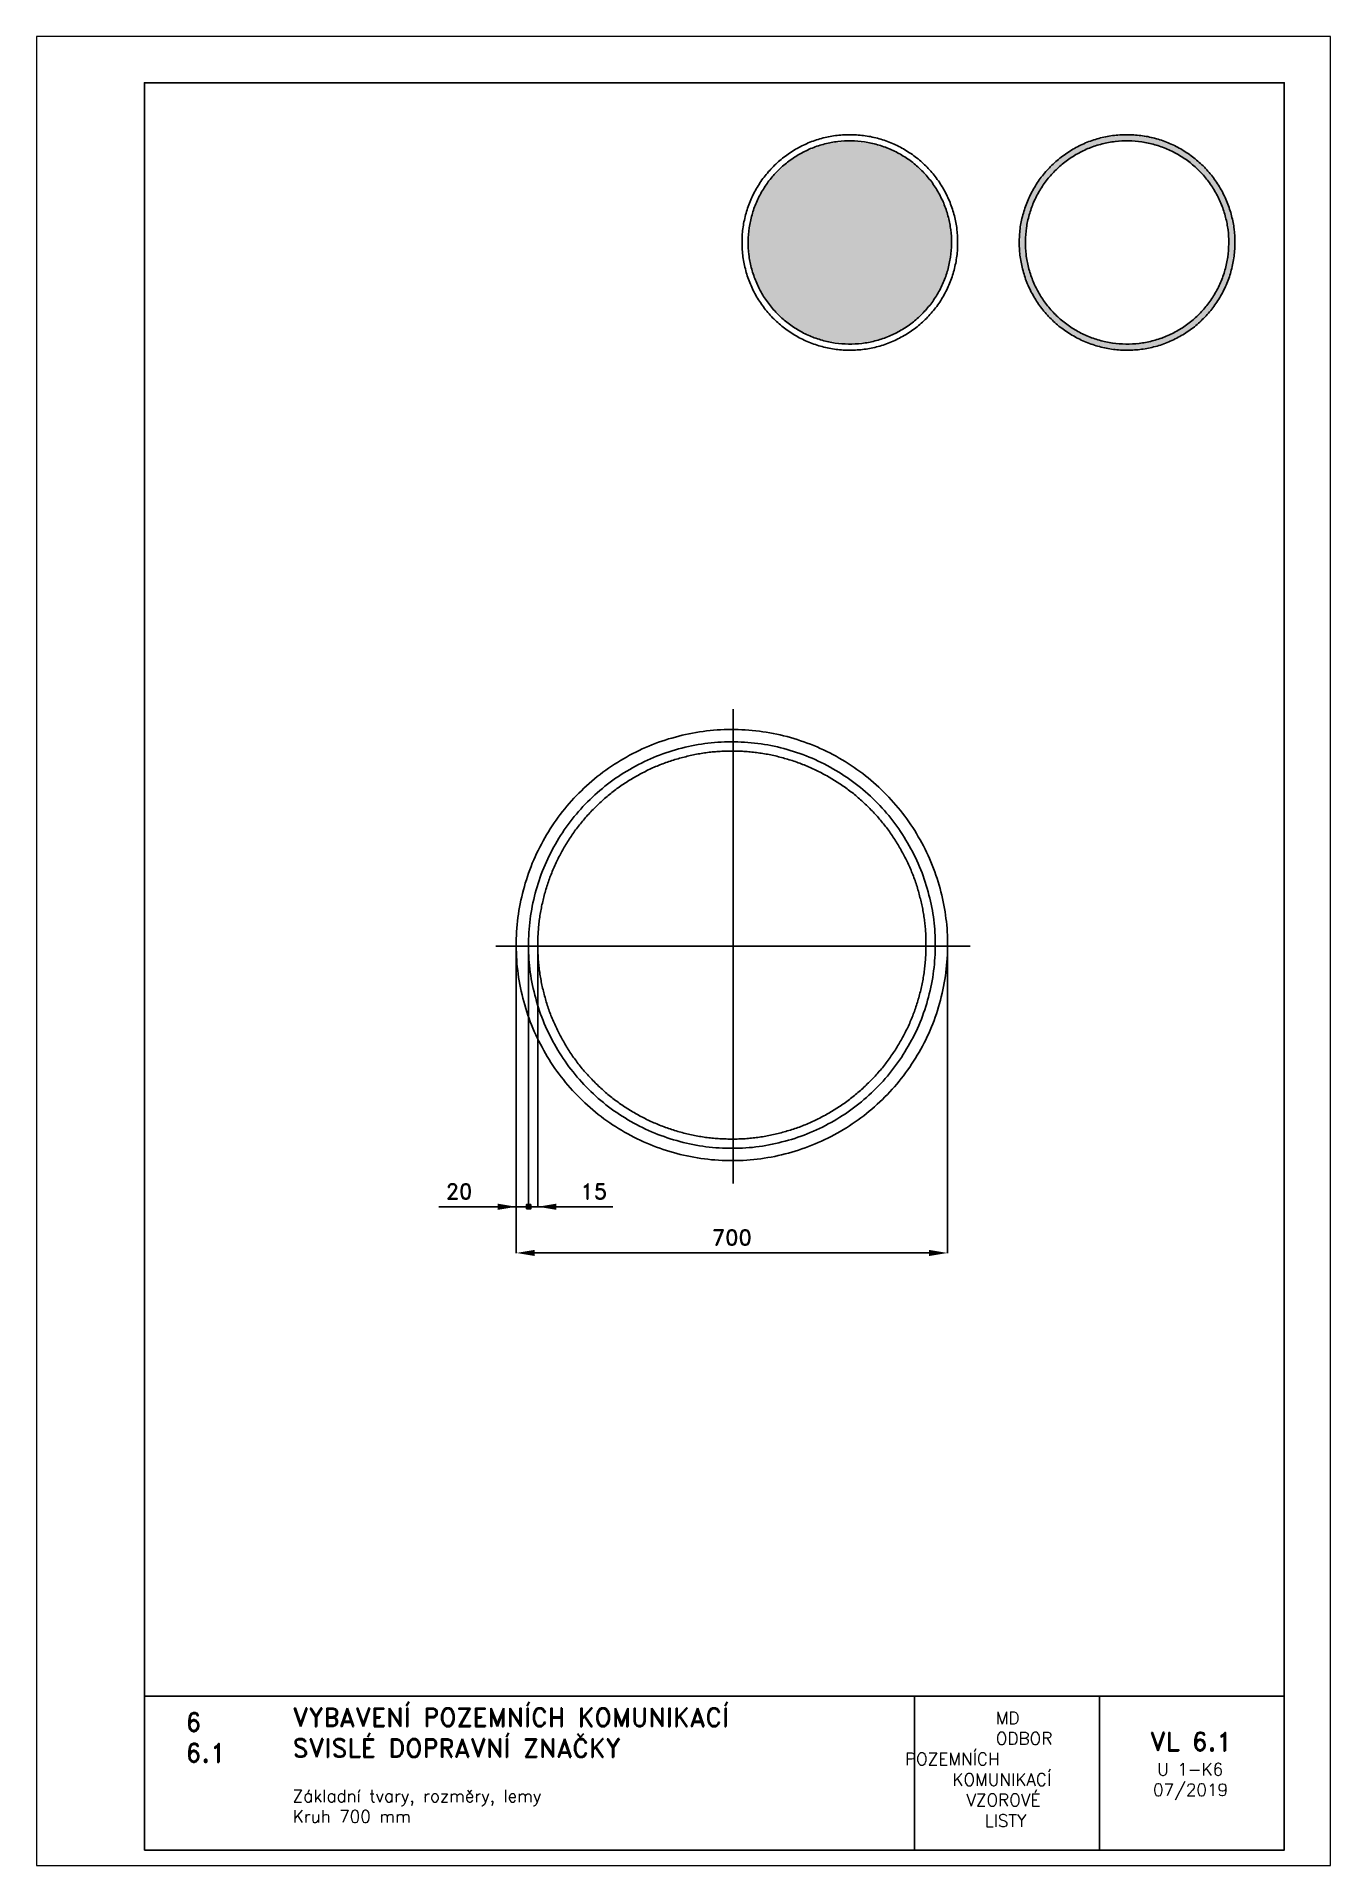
# Paper-space layout 'U 1-K6-Kruh (700)' of a CAD drawing. Header units: millimetres. Extents: x 0 to 210, y 0 to 297.
# The model-space entities are those that its viewports show. They can reach past a viewport. Long polylines and large blocks are cut down to what shows.
import ezdxf

# ---------------------------------------------------------------- set-up
doc = ezdxf.new("R2010")
doc.units = ezdxf.units.MM
doc.header["$LTSCALE"] = 5
doc.linetypes.add('ČERCHOVANÁX2', pattern=[2, 1, -0.5, 0, -0.5])
doc.linetypes.add('ČÁRKOVANÁX2', pattern=[1.5, 1, -0.5])
for name, color, linetype in [('Kóty', 2, 'Continuous'), ('Rozpiska', 7, 'Continuous'), ('Značka', 7, 'Continuous')]:
    doc.layers.add(name, color=color, linetype=linetype)
doc.layers.add('Rámeček', color=6, linetype='Continuous', plot=False)
doc.styles.get("Standard").update_dxf_attribs({"font": 'romand.shx', "height": 25})
doc.dimstyles.get("Standard").update_dxf_attribs({"dimtxt": 25, "dimasz": 30, "dimexe": 0.18, "dimexo": 0.0625, "dimgap": 12.5, "dimtad": 1, "dimdec": 0, "dimzin": 0, "dimdsep": 46, "dimtxsty": 'Standard', "dimcen": 0.09, "dimadec": 0, "dimazin": 0, "dimtfac": 1, "dimtdec": 0, "dimtofl": 0, "dimtmove": 0, "dimatfit": 3, "dimfxl": 1, "dimtolj": 1, "dimtzin": 0, "dimarcsym": 0})

psp = doc.layouts.new('U 1-K6-Kruh (700)')

# ---------------------------------------------------------------- texts
at = {"layer": 'Rozpiska', "color": 7, "attachment_point": 1}
for s, width, insert, char_height in [('6', 149.0422, (24.17, 24.77), 3), ('{\\C6;VYBAVENÍ POZEMNÍCH KOMUNIKACÍ\\P}SVISLÉ DOPRAVNÍ ZNAČKY{\\H1.34524x; }', 149.0422, (41.56, 25.56), 3), ('\\pi14.7414;{\\C6;MD\\P\\pi2.36044;}ODBOR POZEMNÍCH{\\H1.57143x; }\\P\\pi7.69378;KOMUNIKACÍ{\\H1.5x; }\\P\\pi9.97949;{\\C6;VZOROVÉ\\H1.47619x; \\H0.67742x;\\P\\pi12.93187;LISTY\\H1.26984x; }', 33.1018, (140.95, 24.95), 2), ('\\pi1.03113;{\\H1.5x;\\C6;VL 6.1\\P\\pi2.22157;\\H0.66667x;U 1-K6\\H1.66666x; \\H0.6x;\\P\\pi1.5549;07/2019\\H1.80159x; }', 16.0623, (179.66, 21.61), 2), ('6.1', 149.0422, (24.17, 19.78), 3), ('{\\C6;Základní tvary, rozměry, lemy\\P}Kruh 700 mm{\\H1.83333x; }', 149.0422, (41.56, 12.29), 2)]:
    psp.add_mtext_dynamic_manual_height_columns(s, width=width, gutter_width=100, heights=[0], dxfattribs=dict(at, insert=insert, char_height=char_height))

msp = doc.modelspace()

# ---------------------------------------------------------------- texts
at = {"layer": 'Kóty', "char_height": 25, "attachment_point": 5}
for s, insert in [('\\A1;20', (-92.8, -50)), ('\\A1;15', (125.9, -50))]:
    msp.add_mtext(s, dxfattribs=dict(at, insert=insert))

# ---------------------------------------------------------------- blocks, each defined once
blk = doc.blocks.new('*D0')
at = {"layer": 'Defpoints', "color": 0, "transparency": 16777216}
for p in [(0, 347.9), (700, 348.9), (700, -150)]:
    blk.add_point(p, dxfattribs=at)
at = {"layer": 'Kóty', "color": 0, "lineweight": -2, "transparency": 16777216}
for p, q in [((0, 347.9), (0, -150.2)), ((700, 348.8), (700, -150.2)), ((30, -150), (670, -150))]:
    blk.add_line(p, q, dxfattribs=at)
at = {"layer": 'Kóty', "color": 0, "transparency": 16777216}
for points in [[(30, -145), (30, -155), (0, -150)], [(670, -145), (670, -155), (700, -150)]]:
    blk.add_solid(points, dxfattribs=at)
at = {"layer": 'Kóty', "color": 0, "transparency": 16777216, "insert": (350, -125), "char_height": 25, "attachment_point": 5}
blk.add_mtext('\\A1;700', dxfattribs=at)

# ---------------------------------------------------------------- dimensions: what is measured, and where the dimension line sits
at = {"layer": 'Kóty'}
dim = msp.add_linear_dim(base=(700, -150), p1=(0, 347.9), p2=(700, 348.9), dimstyle='Standard', dxfattribs=at)
dim.commit()
dim.dimension.update_dxf_attribs({"geometry": '*D0', "text_midpoint": (350, -125)})

# ---------------------------------------------------------------- hatches: boundary and pattern name
at = {"layer": 'Kóty'}
h = msp.add_hatch(color=256, dxfattribs=at)
h.dxf.hatch_style = 1
h.paths.add_polyline_path([(16.5, -78.5), (23.5, -78.5), (23.5, -71.5), (16.5, -71.5)])

# ---------------------------------------------------------------- linework, layer by layer
for p, q in [((0, 347.8), (0, -75.2)), ((20, 347.9), (20, -75.2)), ((20, 347.8), (20, -79.1)), ((35, 347.9), (35, -75.2)), ((-125.5, -75), (156.9, -75)), ((-30, -75), (-125.5, -75))]:
    msp.add_line(p, q, dxfattribs=at)
msp.add_lwpolyline([(16.5, -78.5), (23.5, -78.5), (23.5, -71.5), (16.5, -71.5)], close=True, dxfattribs=at)
for points in [[(-30, -70), (-30, -80), (0, -75)], [(65, -70), (65, -80), (35, -75)]]:
    msp.add_solid(points, dxfattribs=at)
at = {"layer": 'Značka', "color": 6, "linetype": 'ČERCHOVANÁX2', "lineweight": 25, "ltscale": 5}
for p, q in [((352, 733), (352, -37)), ((737, 348), (-33, 348))]:
    msp.add_line(p, q, dxfattribs=at)
at = {"layer": 'Značka', "color": 5}
for points in [[(700, 350), (700, 347.7), (700, 345.4, -0.032168), (696.5, 299.8, -0.035723), (686.9, 255, -0.036667), (671.8, 211.7, -0.034754), (650.8, 171, -0.034039), (625, 133.2, -0.034453), (594.2, 99.3, -0.03456), (559.5, 69.4, -0.034426), (521, 44.6, -0.034389), (479.7, 24.8, -0.034418), (436.2, 10.8, -0.034424), (391.2, 2.3, -0.034417), (345.4, 0, -0.034416), (299.8, 3.5, -0.034417), (255, 13.1, -0.034417), (211.8, 28.3, -0.034417), (171, 49.2, -0.034417), (133.2, 75, -0.034417), (99.3, 105.8, -0.034417), (69.4, 140.5, -0.034417), (44.6, 179, -0.034417), (24.8, 220.2, -0.034417), (10.8, 263.8, -0.034417), (2.3, 308.8, -0.034417), (0, 354.6, -0.034417), (3.5, 400.2, -0.034417), (13.1, 445, -0.034417), (28.3, 488.2, -0.034417), (49.2, 529, -0.034417), (75, 566.8, -0.034416), (105.8, 600.7, -0.034418), (140.5, 630.6, -0.034417), (179, 655.4, -0.034415), (220.2, 675.2, -0.034415), (263.8, 689.2, -0.034415), (308.8, 697.7, -0.034416), (354.6, 700, -0.034417), (400.2, 696.5, -0.034417), (445, 686.9, -0.034417), (488.2, 671.7, -0.034417), (529, 650.8, -0.034417), (566.8, 625, -0.034407), (600.7, 594.2, -0.034414), (630.6, 559.5, -0.034488), (655.4, 521, -0.034419), (675.2, 479.8, -0.034077), (689.2, 436.2, -0.03279), (697.5, 393.4, -0.034265), (700, 350)], [(680, 350), (680, 347.8), (680, 345.7, -0.032166), (676.7, 302.7, -0.035722), (667.6, 260.4, -0.036665), (653.4, 219.6, -0.034754), (633.6, 181.3, -0.034039), (609.2, 145.6, -0.034453), (580.3, 113.6, -0.03456), (547.5, 85.5, -0.034426), (511.2, 62.1, -0.034389), (472.3, 43.4, -0.034418), (431.2, 30.2, -0.034424), (388.8, 22.1, -0.034417), (345.7, 20, -0.034416), (302.6, 23.3, -0.034417), (260.4, 32.4, -0.034417), (219.7, 46.7, -0.034416), (181.3, 66.4, -0.034417), (145.6, 90.7, -0.034417), (113.6, 119.7, -0.034417), (85.5, 152.5, -0.034417), (62.1, 188.8, -0.034417), (43.4, 227.7, -0.034417), (30.2, 268.8, -0.034417), (22.1, 311.2, -0.034417), (20, 354.3, -0.034417), (23.3, 397.4, -0.034417), (32.4, 439.6, -0.034417), (46.7, 480.3, -0.034416), (66.4, 518.7, -0.034417), (90.7, 554.4, -0.034418), (119.7, 586.4, -0.034417), (152.5, 614.5, -0.034415), (188.8, 637.9, -0.034416), (227.7, 656.6, -0.034417), (268.8, 669.8, -0.034418), (311.2, 677.9, -0.034417), (354.3, 680, -0.034417), (397.4, 676.7, -0.034417), (439.6, 667.6, -0.034415), (480.3, 653.3, -0.034416), (518.7, 633.6, -0.034418), (554.4, 609.3, -0.034406), (586.4, 580.3, -0.034413), (614.5, 547.5, -0.034487), (637.9, 511.2, -0.034418), (656.6, 472.3, -0.034077), (669.8, 431.2, -0.032792), (677.7, 390.9, -0.034265), (680, 350)]]:
    msp.add_lwpolyline(points, format="xyb", dxfattribs=at)
at = {"layer": 'Značka', "color": 6, "linetype": 'ČÁRKOVANÁX2', "ltscale": 2.5}
msp.add_lwpolyline([(665, 350), (665, 347.9), (665, 345.9, -0.032166), (661.8, 304.8, -0.035723), (653.2, 264.5, -0.036664), (639.6, 225.6, -0.034752), (620.7, 188.9, -0.03404), (597.5, 154.9, -0.034454), (569.8, 124.4, -0.034561), (538.6, 97.5, -0.034427), (503.9, 75.2, -0.03439), (466.8, 57.3, -0.034418), (427.5, 44.7, -0.034424), (387, 37, -0.034417), (345.9, 35, -0.034416), (304.8, 38.1, -0.034417), (264.5, 46.8, -0.034416), (225.6, 60.5, -0.034416), (188.9, 79.3, -0.034417), (154.9, 102.5, -0.034417), (124.4, 130.2, -0.034416), (97.5, 161.4, -0.034417), (75.2, 196.1, -0.034417), (57.3, 233.2, -0.034416), (44.7, 272.5, -0.034417), (37, 313, -0.034417), (35, 354.1, -0.034417), (38.1, 395.2, -0.034417), (46.8, 435.5, -0.034416), (60.5, 474.4, -0.034416), (79.3, 511.1, -0.034417), (102.5, 545.1, -0.034416), (130.2, 575.6, -0.034418), (161.4, 602.5, -0.034418), (196.1, 624.8, -0.034417), (233.2, 642.7, -0.034417), (272.5, 655.3, -0.034417), (313, 663, -0.034415), (354.1, 665, -0.034418), (395.2, 661.9, -0.034418), (435.5, 653.2, -0.034415), (474.4, 639.5, -0.034419), (511.1, 620.7, -0.034418), (545.1, 597.5, -0.034405), (575.6, 569.8, -0.034413), (602.5, 538.6, -0.034487), (624.8, 503.9, -0.034419), (642.7, 466.8, -0.034075), (655.3, 427.5, -0.032791), (662.8, 389, -0.034265), (665, 350)], format="xyb", dxfattribs=at)

msp.set_redraw_order([(e.dxf.handle, doc.entitydb.next_handle()) for e in msp.query("TEXT MTEXT ATTDEF DIMENSION ARC_DIMENSION")])  # texts and dimensions are drawn at this point

# ---------------------------------------------------------------- hatches: boundary and pattern name
at = {"layer": 'Značka'}
h = psp.add_hatch(color=170, dxfattribs=at)
h.dxf.hatch_style = 1
edge = h.paths.add_edge_path()
edge.add_line((148.5, 263.56), (148.5, 263.46))
edge.add_line((148.5, 263.46), (148.5, 263.35))
edge.add_arc((131.72, 263.55), 16.78, 351.9486, 359.318, ccw=False)
edge.add_arc((133.35, 263.31), 15.14, 343.7793, 351.9626, ccw=False)
edge.add_arc((133.64, 262.89), 14.74, 336.6382, 345.0375, ccw=False)
edge.add_arc((132.89, 263.21), 15.55, 328.6828, 336.6445, ccw=False)
edge.add_arc((132.49, 263.17), 15.88, 321.7698, 329.568, ccw=False)
edge.add_arc((132.64, 263.05), 15.68, 313.8835, 321.7764, ccw=False)
edge.add_arc((132.53, 262.87), 15.63, 306.738, 314.6554, ccw=False)
edge.add_arc((132.49, 262.92), 15.7, 298.8601, 306.7469, ccw=False)
edge.add_arc((132.3, 262.83), 15.71, 291.7478, 299.6261, ccw=False)
edge.add_arc((132.3, 262.81), 15.7, 283.8705, 291.7554, ccw=False)
edge.add_arc((132.1, 262.76), 15.7, 276.7457, 284.6319, ccw=False)
edge.add_arc((132.09, 262.76), 15.7, 268.8689, 276.7535, ccw=False)
edge.add_arc((131.89, 262.77), 15.7, 261.7462, 269.6307, ccw=False)
edge.add_arc((131.88, 262.77), 15.7, 253.8691, 261.7537, ccw=False)
edge.add_arc((131.68, 262.82), 15.7, 246.7465, 254.6312, ccw=False)
edge.add_arc((131.68, 262.82), 15.7, 238.8692, 246.7537, ccw=False)
edge.add_arc((131.5, 262.93), 15.7, 231.7458, 239.6304, ccw=False)
edge.add_arc((131.5, 262.93), 15.7, 223.8698, 231.7545, ccw=False)
edge.add_arc((131.35, 263.08), 15.7, 216.7454, 224.63, ccw=False)
edge.add_arc((131.35, 263.08), 15.7, 208.8694, 216.754, ccw=False)
edge.add_arc((131.25, 263.26), 15.7, 201.7463, 209.6309, ccw=False)
edge.add_arc((131.25, 263.27), 15.7, 193.8693, 201.7539, ccw=False)
edge.add_arc((131.2, 263.47), 15.7, 186.746, 194.6306, ccw=False)
edge.add_arc((131.2, 263.47), 15.7, 178.8692, 186.7538, ccw=False)
edge.add_arc((131.2, 263.68), 15.7, 171.7462, 179.6307, ccw=False)
edge.add_arc((131.2, 263.68), 15.7, 163.8691, 171.7537, ccw=False)
edge.add_arc((131.26, 263.88), 15.7, 156.7465, 164.6312, ccw=False)
edge.add_arc((131.26, 263.88), 15.7, 148.8692, 156.7537, ccw=False)
edge.add_arc((131.37, 264.06), 15.7, 141.7459, 149.6305, ccw=False)
edge.add_arc((131.37, 264.07), 15.7, 133.8696, 141.7545, ccw=False)
edge.add_arc((131.52, 264.21), 15.7, 126.7456, 134.6303, ccw=False)
edge.add_arc((131.52, 264.21), 15.7, 118.8697, 126.754, ccw=False)
edge.add_arc((131.7, 264.31), 15.7, 111.7456, 119.6301, ccw=False)
edge.add_arc((131.7, 264.31), 15.7, 103.8694, 111.7541, ccw=False)
edge.add_arc((131.9, 264.37), 15.7, 96.7463, 104.6311, ccw=False)
edge.add_arc((131.91, 264.37), 15.7, 88.8695, 96.7541, ccw=False)
edge.add_arc((132.12, 264.36), 15.7, 81.7459, 89.6307, ccw=False)
edge.add_arc((132.12, 264.36), 15.7, 73.8686, 81.7532, ccw=False)
edge.add_arc((132.32, 264.31), 15.7, 66.7471, 74.6313, ccw=False)
edge.add_arc((132.32, 264.31), 15.7, 58.869, 66.7534, ccw=False)
edge.add_arc((132.5, 264.2), 15.7, 51.745, 59.63, ccw=False)
edge.add_arc((132.5, 264.19), 15.7, 43.8721, 51.7544, ccw=False)
edge.add_arc((132.64, 264.05), 15.7, 36.7485, 44.6323, ccw=False)
edge.add_arc((132.68, 264.07), 15.67, 28.8581, 36.7588, ccw=False)
edge.add_arc((132.75, 263.87), 15.69, 21.729, 29.6139, ccw=False)
edge.add_arc((132.6, 263.81), 15.86, 13.9279, 21.7347, ccw=False)
edge.add_arc((132.83, 263.65), 15.67, 7.1977, 14.7103, ccw=False)
edge.add_arc((133.54, 263.73), 14.96, -0.6383, 7.2116, ccw=False)
h = psp.add_hatch(color=249, dxfattribs=at)
h.dxf.hatch_style = 1
edge = h.paths.add_edge_path(flags=16)
edge.add_line((193.5, 263.56), (193.5, 263.46))
edge.add_line((193.5, 263.46), (193.5, 263.35))
edge.add_arc((176.72, 263.55), 16.78, 351.9486, 359.318, ccw=False)
edge.add_arc((178.35, 263.31), 15.14, 343.7793, 351.9626, ccw=False)
edge.add_arc((178.64, 262.89), 14.74, 336.6382, 345.0375, ccw=False)
edge.add_arc((177.89, 263.21), 15.55, 328.6828, 336.6445, ccw=False)
edge.add_arc((177.49, 263.17), 15.88, 321.7698, 329.568, ccw=False)
edge.add_arc((177.64, 263.05), 15.68, 313.8835, 321.7764, ccw=False)
edge.add_arc((177.53, 262.87), 15.63, 306.738, 314.6554, ccw=False)
edge.add_arc((177.49, 262.92), 15.7, 298.8601, 306.7469, ccw=False)
edge.add_arc((177.3, 262.83), 15.71, 291.7478, 299.6261, ccw=False)
edge.add_arc((177.3, 262.81), 15.7, 283.8705, 291.7554, ccw=False)
edge.add_arc((177.1, 262.76), 15.7, 276.7457, 284.6319, ccw=False)
edge.add_arc((177.09, 262.76), 15.7, 268.8689, 276.7535, ccw=False)
edge.add_arc((176.89, 262.77), 15.7, 261.7462, 269.6307, ccw=False)
edge.add_arc((176.88, 262.77), 15.7, 253.8691, 261.7537, ccw=False)
edge.add_arc((176.68, 262.82), 15.7, 246.7465, 254.6312, ccw=False)
edge.add_arc((176.68, 262.82), 15.7, 238.8692, 246.7537, ccw=False)
edge.add_arc((176.5, 262.93), 15.7, 231.7458, 239.6304, ccw=False)
edge.add_arc((176.5, 262.93), 15.7, 223.8698, 231.7545, ccw=False)
edge.add_arc((176.35, 263.08), 15.7, 216.7454, 224.63, ccw=False)
edge.add_arc((176.35, 263.08), 15.7, 208.8694, 216.754, ccw=False)
edge.add_arc((176.25, 263.26), 15.7, 201.7463, 209.6309, ccw=False)
edge.add_arc((176.25, 263.27), 15.7, 193.8693, 201.7539, ccw=False)
edge.add_arc((176.2, 263.47), 15.7, 186.746, 194.6306, ccw=False)
edge.add_arc((176.2, 263.47), 15.7, 178.8692, 186.7538, ccw=False)
edge.add_arc((176.2, 263.68), 15.7, 171.7462, 179.6307, ccw=False)
edge.add_arc((176.2, 263.68), 15.7, 163.8691, 171.7537, ccw=False)
edge.add_arc((176.26, 263.88), 15.7, 156.7465, 164.6312, ccw=False)
edge.add_arc((176.26, 263.88), 15.7, 148.8692, 156.7537, ccw=False)
edge.add_arc((176.37, 264.06), 15.7, 141.7459, 149.6305, ccw=False)
edge.add_arc((176.37, 264.07), 15.7, 133.8696, 141.7545, ccw=False)
edge.add_arc((176.52, 264.21), 15.7, 126.7456, 134.6303, ccw=False)
edge.add_arc((176.52, 264.21), 15.7, 118.8697, 126.754, ccw=False)
edge.add_arc((176.7, 264.31), 15.7, 111.7456, 119.6301, ccw=False)
edge.add_arc((176.7, 264.31), 15.7, 103.8694, 111.7541, ccw=False)
edge.add_arc((176.9, 264.37), 15.7, 96.7463, 104.6311, ccw=False)
edge.add_arc((176.91, 264.37), 15.7, 88.8695, 96.7541, ccw=False)
edge.add_arc((177.12, 264.36), 15.7, 81.7459, 89.6307, ccw=False)
edge.add_arc((177.12, 264.36), 15.7, 73.8686, 81.7532, ccw=False)
edge.add_arc((177.32, 264.31), 15.7, 66.7471, 74.6313, ccw=False)
edge.add_arc((177.32, 264.31), 15.7, 58.869, 66.7534, ccw=False)
edge.add_arc((177.5, 264.2), 15.7, 51.745, 59.63, ccw=False)
edge.add_arc((177.5, 264.19), 15.7, 43.8721, 51.7544, ccw=False)
edge.add_arc((177.64, 264.05), 15.7, 36.7485, 44.6323, ccw=False)
edge.add_arc((177.68, 264.07), 15.67, 28.8581, 36.7588, ccw=False)
edge.add_arc((177.75, 263.87), 15.69, 21.729, 29.6139, ccw=False)
edge.add_arc((177.6, 263.81), 15.86, 13.9279, 21.7347, ccw=False)
edge.add_arc((177.83, 263.65), 15.67, 7.1977, 14.7103, ccw=False)
edge.add_arc((178.54, 263.73), 14.96, -0.6383, 7.2116, ccw=False)
edge = h.paths.add_edge_path()
edge.add_line((194.5, 263.56), (194.5, 263.45))
edge.add_line((194.5, 263.45), (194.5, 263.34))
edge.add_arc((176.7, 263.55), 17.8, 351.9486, 359.3183, ccw=False)
edge.add_arc((178.43, 263.3), 16.05, 343.7794, 351.963, ccw=False)
edge.add_arc((178.74, 262.85), 15.63, 336.638, 345.0376, ccw=False)
edge.add_arc((177.95, 263.19), 16.49, 328.6827, 336.6444, ccw=False)
edge.add_arc((177.52, 263.15), 16.84, 321.7697, 329.5678, ccw=False)
edge.add_arc((177.68, 263.02), 16.63, 313.8838, 321.7768, ccw=False)
edge.add_arc((177.56, 262.82), 16.58, 306.7379, 314.6553, ccw=False)
edge.add_arc((177.52, 262.88), 16.65, 298.8598, 306.7465, ccw=False)
edge.add_arc((177.31, 262.78), 16.66, 291.748, 299.6262, ccw=False)
edge.add_arc((177.32, 262.77), 16.65, 283.8705, 291.7554, ccw=False)
edge.add_arc((177.1, 262.71), 16.65, 276.7456, 284.6318, ccw=False)
edge.add_arc((177.1, 262.71), 16.65, 268.869, 276.7536, ccw=False)
edge.add_arc((176.88, 262.72), 16.65, 261.7462, 269.6306, ccw=False)
edge.add_arc((176.88, 262.72), 16.65, 253.8692, 261.7539, ccw=False)
edge.add_arc((176.66, 262.78), 16.65, 246.7463, 254.6309, ccw=False)
edge.add_arc((176.66, 262.78), 16.65, 238.8694, 246.754, ccw=False)
edge.add_arc((176.47, 262.89), 16.65, 231.7457, 239.6303, ccw=False)
edge.add_arc((176.47, 262.89), 16.65, 223.8701, 231.7547, ccw=False)
edge.add_arc((176.32, 263.05), 16.65, 216.7457, 224.6302, ccw=False)
edge.add_arc((176.31, 263.05), 16.65, 208.8689, 216.7535, ccw=False)
edge.add_arc((176.21, 263.25), 16.65, 201.7463, 209.6309, ccw=False)
edge.add_arc((176.2, 263.25), 16.65, 193.8694, 201.754, ccw=False)
edge.add_arc((176.15, 263.46), 16.65, 186.7461, 194.6307, ccw=False)
edge.add_arc((176.15, 263.46), 16.65, 178.8692, 186.7539, ccw=False)
edge.add_arc((176.15, 263.69), 16.65, 171.7462, 179.6308, ccw=False)
edge.add_arc((176.15, 263.69), 16.65, 163.8692, 171.7538, ccw=False)
edge.add_arc((176.21, 263.9), 16.65, 156.7463, 164.6309, ccw=False)
edge.add_arc((176.21, 263.9), 16.65, 148.8694, 156.754, ccw=False)
edge.add_arc((176.33, 264.09), 16.65, 141.7457, 149.6303, ccw=False)
edge.add_arc((176.33, 264.1), 16.65, 133.8701, 141.7546, ccw=False)
edge.add_arc((176.49, 264.25), 16.65, 126.7457, 134.6306, ccw=False)
edge.add_arc((176.49, 264.25), 16.65, 118.8691, 126.7537, ccw=False)
edge.add_arc((176.68, 264.36), 16.65, 111.7466, 119.6309, ccw=False)
edge.add_arc((176.68, 264.36), 16.65, 103.8692, 111.7535, ccw=False)
edge.add_arc((176.9, 264.41), 16.65, 96.7462, 104.6305, ccw=False)
edge.add_arc((176.9, 264.41), 16.65, 88.8691, 96.7536, ccw=False)
edge.add_arc((177.12, 264.41), 16.65, 81.7457, 89.6304, ccw=False)
edge.add_arc((177.12, 264.41), 16.65, 73.8692, 81.7539, ccw=False)
edge.add_arc((177.34, 264.35), 16.65, 66.7459, 74.6305, ccw=False)
edge.add_arc((177.34, 264.35), 16.65, 58.8698, 66.7545, ccw=False)
edge.add_arc((177.53, 264.24), 16.65, 51.7457, 59.6303, ccw=False)
edge.add_arc((177.53, 264.23), 16.66, 43.8715, 51.7539, ccw=False)
edge.add_arc((177.68, 264.07), 16.65, 36.7494, 44.6334, ccw=False)
edge.add_arc((177.72, 264.1), 16.61, 28.8567, 36.7575, ccw=False)
edge.add_arc((177.8, 263.89), 16.64, 21.729, 29.6141, ccw=False)
edge.add_arc((177.63, 263.82), 16.82, 13.9284, 21.7351, ccw=False)
edge.add_arc((177.88, 263.65), 16.62, 7.1978, 14.7101, ccw=False)
edge.add_arc((178.63, 263.74), 15.87, -0.6388, 7.2111, ccw=False)

# ---------------------------------------------------------------- linework, layer by layer
at = {"layer": 'Rozpiska', "color": 7}
for p, q in [((17.5, 27.5), (202.5, 27.5)), ((142.5, 27.5), (142.5, 2.5)), ((172.5, 27.5), (172.5, 2.5))]:
    psp.add_line(p, q, dxfattribs=at)
psp.add_lwpolyline([(17.5, 2.5), (202.5, 2.5), (202.5, 289.5), (17.5, 289.5)], close=True, dxfattribs=at)
at = {"layer": 'Značka', "color": 7}
psp.add_lwpolyline([(149.5, 263.56), (149.5, 263.45), (149.5, 263.34, -0.032168), (149.32, 261.05, -0.035723), (148.84, 258.81, -0.036667), (148.09, 256.65, -0.034754), (147.04, 254.62, -0.034039), (145.75, 252.73, -0.034453), (144.21, 251.03, -0.03456), (142.48, 249.54, -0.034426), (140.55, 248.3, -0.034389), (138.49, 247.3, -0.034418), (136.31, 246.6, -0.034424), (134.06, 246.18, -0.034417), (131.77, 246.07, -0.034416), (129.49, 246.24, -0.034417), (127.25, 246.72, -0.034417), (125.09, 247.48, -0.034417), (123.05, 248.53, -0.034417), (121.16, 249.82, -0.034417), (119.47, 251.35, -0.034417), (117.97, 253.09, -0.034417), (116.73, 255.01, -0.034417), (115.74, 257.08, -0.034417), (115.04, 259.26, -0.034417), (114.61, 261.51, -0.034417), (114.5, 263.79, -0.034417), (114.67, 266.08, -0.034417), (115.16, 268.31, -0.034417), (115.92, 270.48, -0.034417), (116.96, 272.51, -0.034417), (118.25, 274.4, -0.034416), (119.79, 276.1, -0.034418), (121.53, 277.59, -0.034417), (123.45, 278.83, -0.034415), (125.51, 279.83, -0.034415), (127.69, 280.53, -0.034415), (129.94, 280.95, -0.034416), (132.23, 281.06, -0.034417), (134.51, 280.89, -0.034417), (136.75, 280.41, -0.034417), (138.91, 279.65, -0.034417), (140.95, 278.6, -0.034417), (142.84, 277.31, -0.034407), (144.54, 275.78, -0.034414), (146.03, 274.04, -0.034488), (147.27, 272.12, -0.034419), (148.26, 270.05, -0.034077), (148.96, 267.87, -0.03279), (149.38, 265.73, -0.034265), (149.5, 263.56)], format="xyb", dxfattribs=at)
at = {"layer": 'Značka', "color": 170}
psp.add_lwpolyline([(148.5, 263.56), (148.5, 263.46), (148.5, 263.35, -0.032166), (148.33, 261.2, -0.035722), (147.88, 259.09, -0.036665), (147.17, 257.05, -0.034754), (146.18, 255.13, -0.034039), (144.96, 253.35, -0.034453), (143.51, 251.75, -0.03456), (141.88, 250.34, -0.034426), (140.06, 249.17, -0.034389), (138.12, 248.23, -0.034418), (136.06, 247.57, -0.034424), (133.94, 247.17, -0.034417), (131.78, 247.07, -0.034416), (129.63, 247.23, -0.034417), (127.52, 247.68, -0.034417), (125.48, 248.4, -0.034416), (123.56, 249.38, -0.034417), (121.78, 250.6, -0.034417), (120.18, 252.05, -0.034417), (118.77, 253.69, -0.034417), (117.6, 255.5, -0.034417), (116.67, 257.45, -0.034417), (116.01, 259.5, -0.034417), (115.61, 261.62, -0.034417), (115.5, 263.78, -0.034417), (115.66, 265.93, -0.034417), (116.12, 268.04, -0.034417), (116.83, 270.08, -0.034416), (117.82, 272, -0.034417), (119.04, 273.78, -0.034418), (120.49, 275.38, -0.034417), (122.12, 276.79, -0.034415), (123.94, 277.96, -0.034416), (125.88, 278.9, -0.034417), (127.94, 279.56, -0.034418), (130.06, 279.96, -0.034417), (132.22, 280.06, -0.034417), (134.37, 279.9, -0.034417), (136.48, 279.44, -0.034415), (138.52, 278.73, -0.034416), (140.44, 277.74, -0.034418), (142.22, 276.53, -0.034406), (143.82, 275.08, -0.034413), (145.23, 273.44, -0.034487), (146.4, 271.63, -0.034418), (147.33, 269.68, -0.034077), (147.99, 267.63, -0.032792), (148.38, 265.61, -0.034265), (148.5, 263.56)], format="xyb", dxfattribs=at)
at = {"layer": 'Značka', "color": 249}
for points in [[(194.5, 263.56), (194.5, 263.45), (194.5, 263.34, -0.032168), (194.32, 261.05, -0.035723), (193.84, 258.81, -0.036667), (193.09, 256.65, -0.034754), (192.04, 254.62, -0.034039), (190.75, 252.73, -0.034453), (189.21, 251.03, -0.03456), (187.48, 249.54, -0.034426), (185.55, 248.3, -0.034389), (183.49, 247.3, -0.034418), (181.31, 246.6, -0.034424), (179.06, 246.18, -0.034417), (176.77, 246.07, -0.034416), (174.49, 246.24, -0.034417), (172.25, 246.72, -0.034417), (170.09, 247.48, -0.034417), (168.05, 248.53, -0.034417), (166.16, 249.82, -0.034417), (164.47, 251.35, -0.034417), (162.97, 253.09, -0.034417), (161.73, 255.01, -0.034417), (160.74, 257.08, -0.034417), (160.04, 259.26, -0.034417), (159.61, 261.51, -0.034417), (159.5, 263.79, -0.034417), (159.67, 266.08, -0.034417), (160.16, 268.31, -0.034417), (160.92, 270.48, -0.034417), (161.96, 272.51, -0.034417), (163.25, 274.4, -0.034416), (164.79, 276.1, -0.034418), (166.53, 277.59, -0.034417), (168.45, 278.83, -0.034415), (170.51, 279.83, -0.034415), (172.69, 280.53, -0.034415), (174.94, 280.95, -0.034416), (177.23, 281.06, -0.034417), (179.51, 280.89, -0.034417), (181.75, 280.41, -0.034417), (183.91, 279.65, -0.034417), (185.95, 278.6, -0.034417), (187.84, 277.31, -0.034407), (189.54, 275.78, -0.034414), (191.03, 274.04, -0.034488), (192.27, 272.12, -0.034419), (193.26, 270.05, -0.034077), (193.96, 267.87, -0.03279), (194.38, 265.73, -0.034265), (194.5, 263.56)], [(193.5, 263.56), (193.5, 263.46), (193.5, 263.35, -0.032166), (193.33, 261.2, -0.035722), (192.88, 259.09, -0.036665), (192.17, 257.05, -0.034754), (191.18, 255.13, -0.034039), (189.96, 253.35, -0.034453), (188.51, 251.75, -0.03456), (186.88, 250.34, -0.034426), (185.06, 249.17, -0.034389), (183.12, 248.23, -0.034418), (181.06, 247.57, -0.034424), (178.94, 247.17, -0.034417), (176.78, 247.07, -0.034416), (174.63, 247.23, -0.034417), (172.52, 247.68, -0.034417), (170.48, 248.4, -0.034416), (168.56, 249.38, -0.034417), (166.78, 250.6, -0.034417), (165.18, 252.05, -0.034417), (163.77, 253.69, -0.034417), (162.6, 255.5, -0.034417), (161.67, 257.45, -0.034417), (161.01, 259.5, -0.034417), (160.61, 261.62, -0.034417), (160.5, 263.78, -0.034417), (160.66, 265.93, -0.034417), (161.12, 268.04, -0.034417), (161.83, 270.08, -0.034416), (162.82, 272, -0.034417), (164.04, 273.78, -0.034418), (165.49, 275.38, -0.034417), (167.12, 276.79, -0.034415), (168.94, 277.96, -0.034416), (170.88, 278.9, -0.034417), (172.94, 279.56, -0.034418), (175.06, 279.96, -0.034417), (177.22, 280.06, -0.034417), (179.37, 279.9, -0.034417), (181.48, 279.44, -0.034415), (183.52, 278.73, -0.034416), (185.44, 277.74, -0.034418), (187.22, 276.53, -0.034406), (188.82, 275.08, -0.034413), (190.23, 273.44, -0.034487), (191.4, 271.63, -0.034418), (192.33, 269.68, -0.034077), (192.99, 267.63, -0.032792), (193.38, 265.61, -0.034265), (193.5, 263.56)]]:
    psp.add_lwpolyline(points, format="xyb", dxfattribs=at)

psp.set_redraw_order([(e.dxf.handle, doc.entitydb.next_handle()) for e in psp.query("TEXT MTEXT ATTDEF DIMENSION ARC_DIMENSION")])  # texts and dimensions are drawn at this point

# ---------------------------------------------------------------- viewports
at = {"layer": 'Rámeček'}
psp.add_viewport(center=(105, 148.5), size=(210, 297), view_center_point=(271.44, 340.36), view_height=2970, dxfattribs=at)

doc.saveas('drawing.dxf')
